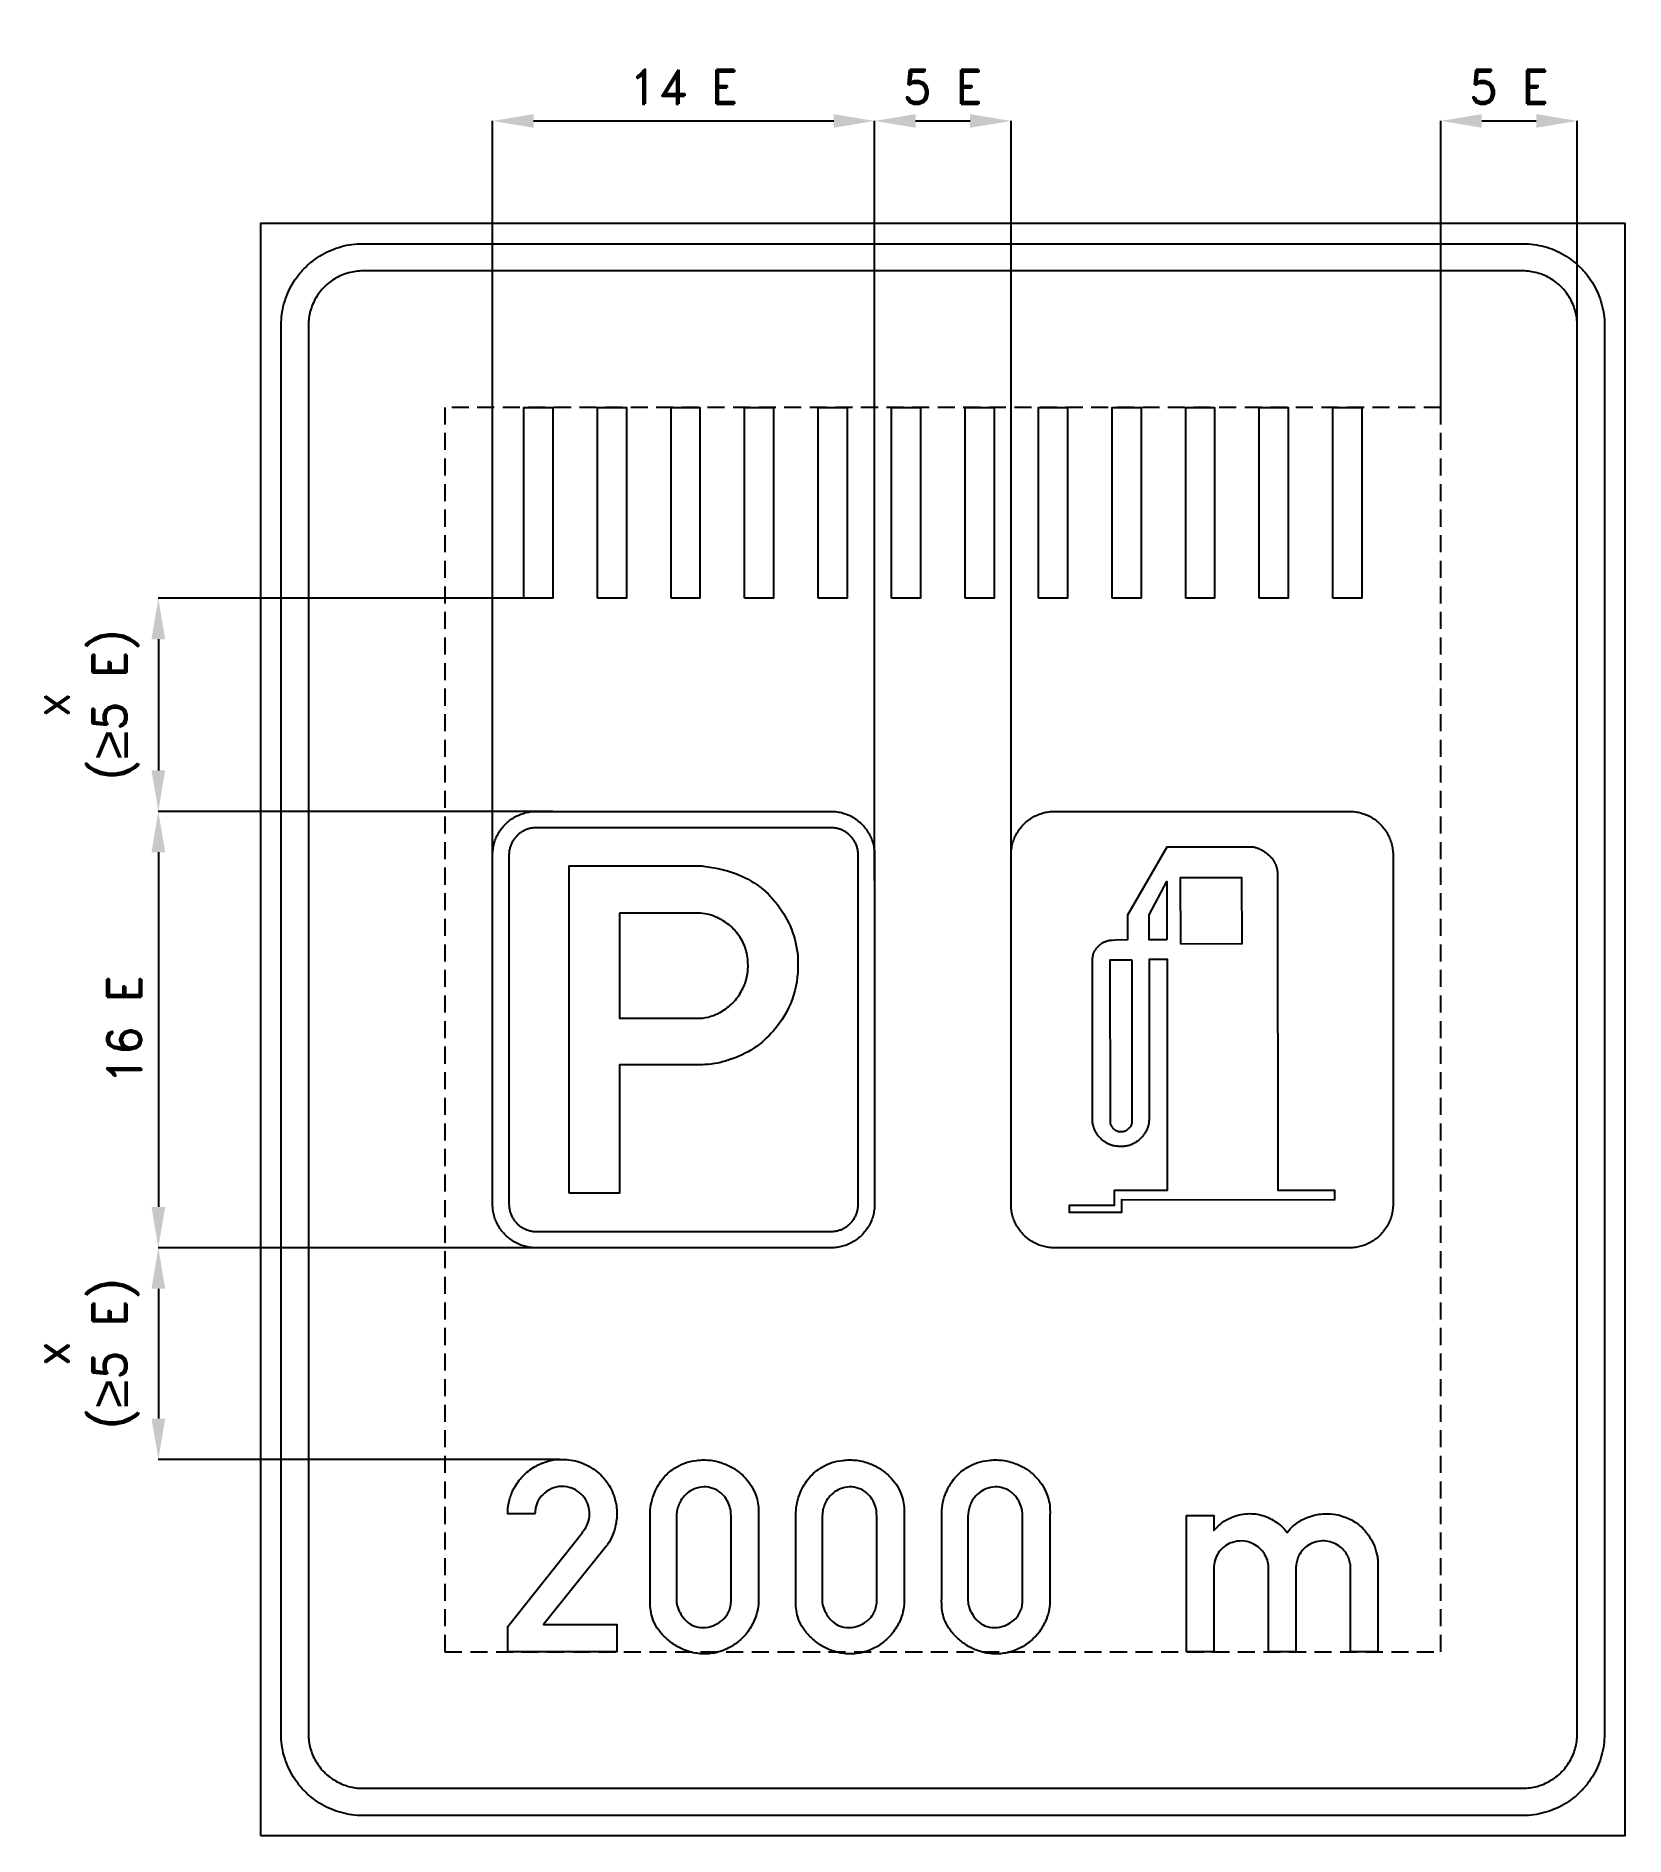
# Model space of a CAD drawing. Header units: millimetres. Extents: x 340 to 2670, y 1107 to 3747.
import ezdxf

# ---------------------------------------------------------------- set-up
doc = ezdxf.new("R2010")
doc.units = ezdxf.units.MM
doc.header["$LTSCALE"] = 5
doc.linetypes.add('ČÁRKOVANÁX2', pattern=[1.5, 1, -0.5])
doc.layers.add('Kóty', color=2, linetype='Continuous')
doc.layers.add('Značka', color=7, linetype='Continuous')
doc.styles.get("Standard").update_dxf_attribs({"font": 'romand.shx', "height": 50})
doc.dimstyles.get("Standard").update_dxf_attribs({"dimtxt": 50, "dimasz": 60, "dimexe": 0.18, "dimexo": 0.0625, "dimgap": 25, "dimtad": 1, "dimdec": 0, "dimzin": 0, "dimdsep": 46, "dimtxsty": 'Standard', "dimcen": 0.09, "dimadec": 0, "dimazin": 0, "dimtfac": 1, "dimtdec": 0, "dimtofl": 0, "dimtmove": 0, "dimatfit": 3, "dimfxl": 1, "dimtolj": 1, "dimtzin": 0, "dimarcsym": 0})

msp = doc.modelspace()

# ---------------------------------------------------------------- blocks, each defined once
blk = doc.blocks.new('*D0')
at = {"layer": 'Defpoints', "color": 0, "transparency": 16777216}
for p in [(2599.7, 3622.2), (2599.7, 3238), (2399.7, 3202.2)]:
    blk.add_point(p, dxfattribs=at)
at = {"layer": 'Kóty', "color": 0, "lineweight": -2, "transparency": 16777216}
for p, q in [((2399.7, 3202.3), (2399.7, 3622.4)), ((2459.7, 3622.2), (2539.7, 3622.2)), ((2599.7, 3238), (2599.7, 3622.4))]:
    blk.add_line(p, q, dxfattribs=at)
at = {"layer": 'Kóty', "color": 0, "transparency": 16777216}
for points in [[(2459.7, 3632.2), (2459.7, 3612.2), (2399.7, 3622.2)], [(2539.7, 3632.2), (2539.7, 3612.2), (2599.7, 3622.2)]]:
    blk.add_solid(points, dxfattribs=at)
at = {"layer": 'Kóty', "color": 0, "transparency": 16777216, "insert": (2499.7, 3672.2), "char_height": 50, "attachment_point": 5}
blk.add_mtext('\\A1;5 E', dxfattribs=at)
blk = doc.blocks.new('*D1')
at = {"layer": 'Defpoints', "color": 0, "transparency": 16777216}
for p in [(1055.7, 2922.2), (519.7, 2609.7), (1098.2, 2609.7)]:
    blk.add_point(p, dxfattribs=at)
at = {"layer": 'Kóty', "color": 0, "lineweight": -2, "transparency": 16777216}
for p, q in [((1055.7, 2922.2), (519.5, 2922.2)), ((519.7, 2862.2), (519.7, 2669.7)), ((1098.1, 2609.7), (519.5, 2609.7))]:
    blk.add_line(p, q, dxfattribs=at)
at = {"layer": 'Kóty', "color": 0, "transparency": 16777216}
for points in [[(509.7, 2862.2), (529.7, 2862.2), (519.7, 2922.2)], [(509.7, 2669.7), (529.7, 2669.7), (519.7, 2609.7)]]:
    blk.add_solid(points, dxfattribs=at)
at = {"layer": 'Kóty', "color": 0, "transparency": 16777216, "insert": (414.9, 2766), "char_height": 50, "width": 508.342, "attachment_point": 5, "rotation": 90}
blk.add_mtext('\\A1;x\\P({\\fArial|b0|i0|c238|p34;\\H1.08333x;≥\\Fromand|c238;\\H0.92308x;5 E)}', dxfattribs=at)
blk = doc.blocks.new('*D2')
at = {"layer": 'Defpoints', "color": 0, "transparency": 16777216}
for p in [(1098.1, 2609.7), (519.7, 1969.7), (1098.1, 1969.7)]:
    blk.add_point(p, dxfattribs=at)
at = {"layer": 'Kóty', "color": 0, "lineweight": -2, "transparency": 16777216}
for p, q in [((1098, 2609.7), (519.5, 2609.7)), ((519.7, 2549.7), (519.7, 2029.7)), ((1098, 1969.7), (519.5, 1969.7))]:
    blk.add_line(p, q, dxfattribs=at)
at = {"layer": 'Kóty', "color": 0, "transparency": 16777216}
for points in [[(509.7, 2549.7), (529.7, 2549.7), (519.7, 2609.7)], [(509.7, 2029.7), (529.7, 2029.7), (519.7, 1969.7)]]:
    blk.add_solid(points, dxfattribs=at)
at = {"layer": 'Kóty', "color": 0, "transparency": 16777216, "insert": (469.7, 2289.7), "char_height": 50, "attachment_point": 5, "rotation": 90}
blk.add_mtext('\\A1;16 E', dxfattribs=at)
blk = doc.blocks.new('*D3')
at = {"layer": 'Defpoints', "color": 0, "transparency": 16777216}
for p in [(1098, 1969.7), (519.7, 1659.3), (1108.2, 1659.3)]:
    blk.add_point(p, dxfattribs=at)
at = {"layer": 'Kóty', "color": 0, "lineweight": -2, "transparency": 16777216}
for p, q in [((1098, 1969.7), (519.5, 1969.7)), ((519.7, 1909.7), (519.7, 1719.3)), ((1108.2, 1659.3), (519.5, 1659.3))]:
    blk.add_line(p, q, dxfattribs=at)
at = {"layer": 'Kóty', "color": 0, "transparency": 16777216}
for points in [[(509.7, 1909.7), (529.7, 1909.7), (519.7, 1969.7)], [(509.7, 1719.3), (529.7, 1719.3), (519.7, 1659.3)]]:
    blk.add_solid(points, dxfattribs=at)
at = {"layer": 'Kóty', "color": 0, "transparency": 16777216, "insert": (414.9, 1814.5), "char_height": 50, "width": 336.117, "attachment_point": 5, "rotation": 90}
blk.add_mtext('\\A1;x\\P({\\fArial|b0|i0|c238|p34;\\H1.08333x;≥}5 E)', dxfattribs=at)
blk = doc.blocks.new('*D4')
at = {"layer": 'Defpoints', "color": 0, "transparency": 16777216}
for p in [(1569.7, 3622.2), (1009.7, 2508.2), (1569.7, 2508.2)]:
    blk.add_point(p, dxfattribs=at)
at = {"layer": 'Kóty', "color": 0, "lineweight": -2, "transparency": 16777216}
for p, q in [((1009.7, 2508.2), (1009.7, 3622.4)), ((1069.7, 3622.2), (1509.7, 3622.2)), ((1569.7, 2508.2), (1569.7, 3622.4))]:
    blk.add_line(p, q, dxfattribs=at)
at = {"layer": 'Kóty', "color": 0, "transparency": 16777216}
for points in [[(1069.7, 3632.2), (1069.7, 3612.2), (1009.7, 3622.2)], [(1509.7, 3632.2), (1509.7, 3612.2), (1569.7, 3622.2)]]:
    blk.add_solid(points, dxfattribs=at)
at = {"layer": 'Kóty', "color": 0, "transparency": 16777216, "insert": (1289.7, 3672.2), "char_height": 50, "attachment_point": 5}
blk.add_mtext('\\A1;14 E', dxfattribs=at)
blk = doc.blocks.new('*D5')
at = {"layer": 'Defpoints', "color": 0, "transparency": 16777216}
for p in [(1769.7, 3622.2), (1569.7, 2508.2), (1769.7, 2508.2)]:
    blk.add_point(p, dxfattribs=at)
at = {"layer": 'Kóty', "color": 0, "lineweight": -2, "transparency": 16777216}
for p, q in [((1569.7, 2508.3), (1569.7, 3622.4)), ((1629.7, 3622.2), (1709.7, 3622.2)), ((1769.7, 2508.3), (1769.7, 3622.4))]:
    blk.add_line(p, q, dxfattribs=at)
at = {"layer": 'Kóty', "color": 0, "transparency": 16777216}
for points in [[(1629.7, 3632.2), (1629.7, 3612.2), (1569.7, 3622.2)], [(1709.7, 3632.2), (1709.7, 3612.2), (1769.7, 3622.2)]]:
    blk.add_solid(points, dxfattribs=at)
at = {"layer": 'Kóty', "color": 0, "transparency": 16777216, "insert": (1669.7, 3672.2), "char_height": 50, "attachment_point": 5}
blk.add_mtext('\\A1;5 E', dxfattribs=at)

# ---------------------------------------------------------------- dimensions: what is measured, and where the dimension line sits
at = {"layer": 'Kóty'}
for base, p1, p2, text, picture, middle in [((1569.7, 3622.2), (1009.7, 2508.2), (1569.7, 2508.2), '14 E', '*D4', (1289.7, 3672.2)), ((1769.7, 3622.2), (1569.7, 2508.2), (1769.7, 2508.2), '5 E', '*D5', (1669.7, 3672.2)), ((2599.7, 3622.2), (2399.7, 3202.2), (2599.7, 3238), '5 E', '*D0', (2499.7, 3672.2))]:
    dim = msp.add_linear_dim(base=base, p1=p1, p2=p2, text=text, dimstyle='Standard', dxfattribs=at)
    dim.commit()
    dim.dimension.update_dxf_attribs({"geometry": picture, "text_midpoint": middle})
for base, p1, p2, text, picture, middle in [((519.7, 2609.7), (1055.7, 2922.2), (1098.2, 2609.7), 'x\\P({\\fArial|b0|i0|c238|p34;\\H1.08333x;≥\\Fromand|c238;\\H0.92308x;5 E)}', '*D1', (414.9, 2766)), ((519.7, 1969.7), (1098.1, 2609.7), (1098.1, 1969.7), '16 E', '*D2', (469.7, 2289.7)), ((519.7, 1659.3), (1098, 1969.7), (1108.2, 1659.3), 'x\\P({\\fArial|b0|i0|c238|p34;\\H1.08333x;≥}5 E)', '*D3', (414.9, 1814.5))]:
    dim = msp.add_linear_dim(base=base, p1=p1, p2=p2, angle=90, text=text, dimstyle='Standard', dxfattribs=at)
    dim.commit()
    dim.dimension.update_dxf_attribs({"geometry": picture, "text_midpoint": middle})

# ---------------------------------------------------------------- linework, layer by layer
at = {"layer": 'Značka', "color": 5}
for points in [[(669.7, 1107.2), (669.7, 3472.2), (2669.7, 3472.2), (2669.7, 1107.2), (669.7, 1107.2)], [(1055.7, 2922.2), (1055.7, 3202.2), (1098.2, 3202.2), (1098.2, 2922.2), (1055.7, 2922.2)], [(1163.5, 2922.2), (1163.5, 3202.2), (1205.9, 3202.2), (1205.9, 2922.2), (1163.5, 2922.2)], [(1271.3, 2922.2), (1271.3, 3202.2), (1313.7, 3202.2), (1313.7, 2922.2), (1271.3, 2922.2)], [(1379, 2922.2), (1379, 3202.2), (1421.5, 3202.2), (1421.5, 2922.2), (1379, 2922.2)], [(1486.8, 2922.2), (1486.8, 3202.2), (1529.3, 3202.2), (1529.3, 2922.2), (1486.8, 2922.2)], [(1594.6, 2922.2), (1594.6, 3202.2), (1637, 3202.2), (1637, 2922.2), (1594.6, 2922.2)], [(1702.4, 2922.2), (1702.4, 3202.2), (1744.8, 3202.2), (1744.8, 2922.2), (1702.4, 2922.2)], [(1810.1, 2922.2), (1810.1, 3202.2), (1852.6, 3202.2), (1852.6, 2922.2), (1810.1, 2922.2)], [(1917.9, 2922.2), (1917.9, 3202.2), (1960.3, 3202.2), (1960.3, 2922.2), (1917.9, 2922.2)], [(2025.7, 2922.2), (2025.7, 3202.2), (2068.1, 3202.2), (2068.1, 2922.2), (2025.7, 2922.2)], [(2133.4, 2922.2), (2133.4, 3202.2), (2175.9, 3202.2), (2175.9, 2922.2), (2133.4, 2922.2)], [(2241.2, 2922.2), (2241.2, 3202.2), (2283.7, 3202.2), (2283.7, 2922.2), (2241.2, 2922.2)]]:
    msp.add_lwpolyline(points, dxfattribs=at)
for points in [[(819.7, 1137.2), (819.2, 1137.2), (818.7, 1137.2, -0.03218), (803.3, 1138.3, -0.035443), (788, 1141.5, -0.036267), (773.3, 1146.4, -0.03442), (759.4, 1153.4, -0.033721), (746.5, 1162.1, -0.034085), (734.8, 1172.3, -0.034209), (724.5, 1184, -0.034229), (715.9, 1196.9, -0.034044), (709, 1210.8, -0.033412), (703.9, 1225.5, -0.034127), (700.7, 1240.8, -0.036745), (699.7, 1256.3), (699.7, 1256.7), (699.7, 1257.2), (699.7, 3322.2), (699.7, 3322.7), (699.7, 3323.1, -0.032181), (700.8, 3338.6, -0.035446), (703.9, 3353.9, -0.036271), (708.9, 3368.6, -0.034414), (715.9, 3382.5, -0.033711), (724.5, 3395.4, -0.034082), (734.8, 3407, -0.03421), (746.5, 3417.3, -0.034229), (759.4, 3426, -0.034026), (773.3, 3432.9, -0.033416), (788, 3437.9, -0.034113), (803.3, 3441.2, -0.036749), (818.7, 3442.2), (819.2, 3442.2), (819.7, 3442.2), (2519.7, 3442.2), (2520.2, 3442.2), (2520.6, 3442.2, -0.032179), (2536.1, 3441.1, -0.035456), (2551.4, 3437.9, -0.036267), (2566.1, 3433, -0.034428), (2580, 3426, -0.033733), (2592.9, 3417.3, -0.034076), (2604.5, 3407, -0.034198), (2614.8, 3395.4, -0.034208), (2623.5, 3382.5, -0.034041), (2630.4, 3368.6, -0.033415), (2635.4, 3353.9, -0.034126), (2638.7, 3338.6, -0.03674), (2639.7, 3323.1), (2639.7, 3322.7), (2639.7, 3322.2), (2639.7, 1257.2), (2639.7, 1256.7), (2639.7, 1256.3, -0.032179), (2638.6, 1240.8, -0.03545), (2635.4, 1225.5, -0.036267), (2630.5, 1210.8, -0.034417), (2623.5, 1196.9, -0.033724), (2614.8, 1184, -0.034085), (2604.5, 1172.3, -0.034208), (2592.9, 1162, -0.034232), (2580, 1153.4, -0.034045), (2566.1, 1146.5, -0.033413), (2551.4, 1141.5, -0.034125), (2536.1, 1138.2, -0.036745), (2520.6, 1137.2), (2520.2, 1137.2), (2519.7, 1137.2), (819.7, 1137.2)], [(819.7, 1177.2), (2519.7, 1177.2), (2520, 1177.2), (2520.3, 1177.2, 0.03218), (2530.7, 1177.9, 0.035444), (2540.8, 1180, 0.036267), (2550.6, 1183.4, 0.034416), (2559.9, 1188, 0.033719), (2568.5, 1193.8, 0.034078), (2576.3, 1200.6, 0.034214), (2583.1, 1208.4, 0.034222), (2588.9, 1217, 0.034048), (2593.5, 1226.3, 0.033405), (2596.9, 1236.1, 0.034129), (2599, 1246.2, 0.036741), (2599.7, 1256.6), (2599.7, 1256.9), (2599.7, 1257.2), (2599.7, 3322.2), (2599.7, 3322.5), (2599.7, 3322.8, 0.032177), (2599, 3333.2, 0.035443), (2596.9, 3343.3, 0.036259), (2593.5, 3353.1, 0.034414), (2588.9, 3362.4, 0.033731), (2583.1, 3371, 0.034066), (2576.3, 3378.8, 0.034205), (2568.5, 3385.6, 0.034226), (2559.9, 3391.4, 0.03405), (2550.6, 3396, 0.033418), (2540.8, 3399.4, 0.034151), (2530.6, 3401.5, 0.036741), (2520.3, 3402.2), (2520, 3402.2), (2519.7, 3402.2), (819.7, 3402.2), (819.4, 3402.2), (819.1, 3402.2, 0.032179), (808.7, 3401.5, 0.035442), (798.6, 3399.4, 0.03626), (788.8, 3396, 0.034424), (779.5, 3391.4, 0.033731), (770.9, 3385.6, 0.034079), (763.1, 3378.8, 0.034187), (756.3, 3371, 0.034232), (750.5, 3362.4, 0.034052), (745.9, 3353.1, 0.03342), (742.5, 3343.3, 0.034126), (740.4, 3333.1, 0.036746), (739.7, 3322.8), (739.7, 3322.5), (739.7, 3322.2), (739.7, 1257.2), (739.7, 1256.9), (739.7, 1256.6, 0.03218), (740.4, 1246.2, 0.035443), (742.5, 1236.1, 0.036267), (745.8, 1226.3, 0.03442), (750.5, 1217, 0.033721), (756.3, 1208.4, 0.034085), (763.1, 1200.6, 0.03421), (770.9, 1193.8, 0.034229), (779.5, 1188, 0.034044), (788.8, 1183.4, 0.033411), (798.6, 1180, 0.034128), (808.7, 1177.9, 0.036745), (819.1, 1177.2), (819.4, 1177.2), (819.7, 1177.2)], [(1073.7, 1969.7), (1073.4, 1969.7), (1073.2, 1969.7, -0.032173), (1064.9, 1970.3, -0.035436), (1056.8, 1972, -0.036265), (1048.9, 1974.6, -0.034421), (1041.5, 1978.4, -0.033717), (1034.6, 1983, -0.034083), (1028.4, 1988.4, -0.034207), (1022.9, 1994.7, -0.034226), (1018.3, 2001.6, -0.034045), (1014.6, 2009, -0.033412), (1012, 2016.8, -0.034127), (1010.2, 2024.9, -0.036742), (1009.7, 2033.2), (1009.7, 2033.4), (1009.7, 2033.7), (1009.7, 2545.7), (1009.7, 2545.9), (1009.7, 2546.2, -0.03218), (1010.3, 2554.5, -0.035438), (1012, 2562.6, -0.03627), (1014.6, 2570.4, -0.034419), (1018.3, 2577.8, -0.033722), (1022.9, 2584.7, -0.034081), (1028.4, 2590.9, -0.034201), (1034.6, 2596.4, -0.034241), (1041.5, 2601, -0.034037), (1049, 2604.7, -0.033426), (1056.8, 2607.4, -0.034126), (1064.9, 2609.1, -0.036738), (1073.2, 2609.7), (1073.4, 2609.7), (1073.7, 2609.7), (1505.7, 2609.7), (1505.9, 2609.7), (1506.2, 2609.7, -0.032174), (1514.5, 2609.1, -0.035437), (1522.6, 2607.4, -0.036274), (1530.4, 2604.8, -0.034413), (1537.8, 2601, -0.033732), (1544.7, 2596.4, -0.034081), (1550.9, 2590.9, -0.03422), (1556.4, 2584.7, -0.034229), (1561, 2577.8, -0.034029), (1564.7, 2570.4, -0.033407), (1567.4, 2562.6, -0.03412), (1569.1, 2554.5, -0.036746), (1569.7, 2546.2), (1569.7, 2545.9), (1569.7, 2545.7), (1569.7, 2033.7), (1569.7, 2033.4), (1569.7, 2033.2, -0.032174), (1569.1, 2024.9, -0.035437), (1567.4, 2016.8, -0.036268), (1564.8, 2009, -0.034419), (1561, 2001.6, -0.033713), (1556.4, 1994.7, -0.03408), (1550.9, 1988.4, -0.034215), (1544.7, 1982.9, -0.034229), (1537.8, 1978.4, -0.034039), (1530.4, 1974.6, -0.033412), (1522.6, 1972, -0.03412), (1514.5, 1970.3, -0.036745), (1506.2, 1969.7), (1505.9, 1969.7), (1505.7, 1969.7), (1073.7, 1969.7)], [(1073.7, 1993.7), (1505.7, 1993.7), (1505.8, 1993.7), (1506, 1993.7, 0.032179), (1511.2, 1994.1, 0.035443), (1516.2, 1995.1, 0.036259), (1521.2, 1996.8, 0.034409), (1525.8, 1999.1, 0.033719), (1530.1, 2002, 0.034073), (1534, 2005.4, 0.034214), (1537.4, 2009.3, 0.034226), (1540.3, 2013.6, 0.03405), (1542.6, 2018.2, 0.033407), (1544.3, 2023.1, 0.034128), (1545.3, 2028.2, 0.036741), (1545.7, 2033.4), (1545.7, 2033.5), (1545.7, 2033.7), (1545.7, 2545.7), (1545.7, 2545.9), (1545.7, 2546, 0.032177), (1545.3, 2551.2, 0.035443), (1544.3, 2556.2, 0.036259), (1542.6, 2561.2, 0.034414), (1540.3, 2565.8, 0.033731), (1537.4, 2570.1, 0.034066), (1534, 2574, 0.034205), (1530.1, 2577.4, 0.034226), (1525.8, 2580.3, 0.03405), (1521.2, 2582.6, 0.033418), (1516.2, 2584.3, 0.034151), (1511.2, 2585.3, 0.036741), (1506, 2585.7), (1505.8, 2585.7), (1505.7, 2585.7), (1073.7, 2585.7), (1073.5, 2585.7), (1073.4, 2585.7, 0.032179), (1068.2, 2585.3, 0.035441), (1063.1, 2584.3, 0.036259), (1058.2, 2582.6, 0.034427), (1053.6, 2580.3, 0.033732), (1049.3, 2577.4, 0.034077), (1045.4, 2574, 0.034187), (1042, 2570.1, 0.03423), (1039.1, 2565.8, 0.03405), (1036.8, 2561.2, 0.03342), (1035.1, 2556.2, 0.034122), (1034, 2551.2, 0.036743), (1033.7, 2546), (1033.7, 2545.9), (1033.7, 2545.7), (1033.7, 2033.7), (1033.7, 2033.5), (1033.7, 2033.4, 0.032174), (1034.1, 2028.2, 0.035443), (1035.1, 2023.1, 0.036265), (1036.8, 2018.2, 0.034414), (1039.1, 2013.6, 0.033719), (1042, 2009.3, 0.034082), (1045.4, 2005.4, 0.034215), (1049.3, 2002, 0.034226), (1053.6, 1999.1, 0.03405), (1058.2, 1996.8, 0.033405), (1063.1, 1995.1, 0.034129), (1068.2, 1994, 0.036741), (1073.4, 1993.7), (1073.5, 1993.7), (1073.7, 1993.7)], [(1122.1, 2049.7), (1122.1, 2529.7), (1316.2, 2529.7), (1319.1, 2529.3), (1322, 2528.9, -0.025343), (1346.6, 2524.5, -0.042924), (1370.3, 2516.7, -0.079586), (1405.7, 2495.6, -0.076489), (1433.1, 2464.4, -0.07689), (1451.1, 2427.4, -0.075743), (1457.3, 2386.6, -0.09403), (1448.7, 2333.9, -0.098354), (1421.4, 2288.1, -0.07329), (1392.5, 2262.4, -0.067694), (1357.6, 2245.7, -0.034201), (1339.5, 2240.7, -0.037879), (1321, 2238.4), (1317.9, 2238.2), (1314.8, 2238.1), (1195.6, 2238.1), (1195.6, 2049.7), (1122.1, 2049.7)], [(1195.6, 2460.7), (1195.6, 2306.3), (1309.3, 2306.3), (1311.5, 2306.3), (1313.8, 2306.4, 0.06713), (1329.7, 2309.2, 0.057721), (1344.7, 2316, 0.07173), (1361.9, 2329.1, 0.074487), (1374.6, 2346.4, 0.068276), (1381.9, 2364.6, 0.065315), (1384.1, 2384.1, 0.077199), (1380.7, 2407.4, 0.083743), (1370.2, 2428.3, 0.073401), (1356.3, 2443.3, 0.066084), (1338.8, 2453.9, 0.042666), (1326.9, 2458.3, 0.049241), (1314.6, 2460.5), (1312.7, 2460.6), (1310.8, 2460.7), (1195.6, 2460.7)], [(1031.8, 1377.2), (1031.8, 1414.6), (1141.4, 1552.5, 0.00408), (1143, 1554.5, 0.012134), (1144.5, 1556.6, 0.082988), (1150.4, 1569, 0.09441), (1151.7, 1582.8, 0.092135), (1148.9, 1595.2, 0.08404), (1141.8, 1606, 0.098138), (1129.4, 1615.6, 0.106048), (1114.4, 1619.7, 0.106164), (1099, 1617.7, 0.099954), (1085.6, 1609.8, 0.083723), (1077.2, 1600.1, 0.091646), (1072.7, 1588.4, 0.026142), (1072.1, 1584.1, 0.008674), (1071.7, 1579.7), (1031.8, 1579.7, -0.003382), (1031.9, 1583.5, -0.010138), (1032.1, 1587.3, -0.059422), (1035.5, 1604.1, -0.058232), (1042.6, 1619.8, -0.072153), (1056, 1637, -0.072222), (1073.6, 1649.7, -0.061477), (1090.5, 1656.7, -0.05994), (1108.6, 1659.4, -0.083065), (1134.4, 1656.3, -0.087046), (1157.9, 1644.9, -0.087767), (1176.8, 1626.8, -0.087798), (1188.2, 1603.5, -0.068484), (1191.8, 1583.6, -0.062419), (1190.1, 1563.3, -0.050692), (1185.7, 1548.3, -0.061839), (1178.2, 1534.8, -0.00835), (1176.7, 1532.7, -0.002793), (1175.1, 1530.7), (1084.2, 1417.2), (1191.7, 1417.2), (1191.7, 1377.2), (1031.8, 1377.2)], [(1240.7, 1576.1), (1240.7, 1578.6, -0.005938), (1240.7, 1581.1, -0.04902), (1242.5, 1596.4, -0.049993), (1247.4, 1611.2, -0.079538), (1260.2, 1632.4, -0.089087), (1279.1, 1648, -0.059793), (1293.6, 1654.7, -0.05202), (1309.2, 1658, -0.06202), (1329.6, 1658.1, -0.064497), (1349.3, 1653, -0.055441), (1364.6, 1645.4, -0.055483), (1377.8, 1634.6, -0.05111), (1387.5, 1623, -0.054897), (1394.5, 1609.6, -0.045236), (1398.1, 1598.1, -0.045982), (1399.5, 1586.1, -0.012285), (1399.6, 1582), (1399.5, 1577.8), (1399.5, 1455.8), (1399.5, 1453.3), (1399.5, 1450.8, -0.05178), (1397.6, 1436.2, -0.049694), (1392.8, 1422.3, -0.066793), (1382.4, 1404.8, -0.065908), (1367.7, 1390.6, -0.061103), (1351.9, 1381, -0.064144), (1334.3, 1375.5, -0.069661), (1314, 1374.5, -0.067451), (1294.2, 1378.9, -0.056808), (1278.2, 1386.4, -0.04959), (1264.1, 1397.3, -0.048055), (1253.4, 1408.8, -0.065879), (1245.7, 1422.3, -0.054764), (1242, 1434.6, -0.042358), (1240.7, 1447.4, -0.009232), (1240.6, 1451.6), (1240.7, 1455.8), (1240.7, 1576.1)], [(1454.3, 1576.1), (1454.3, 1578.6), (1454.3, 1581.1, -0.049024), (1456.2, 1596.4, -0.049993), (1461, 1611.2, -0.079534), (1473.9, 1632.4, -0.089085), (1492.8, 1648, -0.059796), (1507.2, 1654.7, -0.052021), (1522.9, 1658, -0.06202), (1543.3, 1658.1, -0.064499), (1563, 1653, -0.055441), (1578.2, 1645.4, -0.055488), (1591.4, 1634.6, -0.051116), (1601.1, 1623, -0.054897), (1608.1, 1609.6, -0.045236), (1611.7, 1598.1, -0.045977), (1613.1, 1586.1, -0.0123), (1613.2, 1582), (1613.1, 1577.8), (1613.1, 1455.8), (1613.2, 1453.3), (1613.1, 1450.8, -0.051772), (1611.3, 1436.2, -0.04969), (1606.5, 1422.3, -0.066796), (1596, 1404.8, -0.065904), (1581.4, 1390.6, -0.0611), (1565.6, 1381, -0.064142), (1547.9, 1375.5, -0.06966), (1527.6, 1374.5, -0.06745), (1507.8, 1378.9, -0.05681), (1491.8, 1386.4, -0.04959), (1477.7, 1397.3, -0.048061), (1467.1, 1408.8, -0.065886), (1459.3, 1422.3, -0.054773), (1455.6, 1434.6, -0.042367), (1454.3, 1447.4), (1454.3, 1451.6), (1454.3, 1455.8), (1454.3, 1576.1)], [(1668, 1576.1), (1668, 1578.6), (1668, 1581.1, -0.049016), (1669.8, 1596.4, -0.049993), (1674.7, 1611.2, -0.079536), (1687.5, 1632.4, -0.08909), (1706.4, 1648, -0.059795), (1720.9, 1654.7, -0.05202), (1736.5, 1658, -0.06202), (1756.9, 1658.1, -0.064497), (1776.6, 1653, -0.055442), (1791.9, 1645.4, -0.055485), (1805.1, 1634.6, -0.051113), (1814.7, 1623, -0.054897), (1821.8, 1609.6, -0.045241), (1825.3, 1598.1, -0.045982), (1826.8, 1586.1), (1826.9, 1582), (1826.8, 1577.8), (1826.8, 1455.8), (1826.8, 1453.3), (1826.8, 1450.8, -0.05178), (1824.9, 1436.2, -0.049698), (1820.1, 1422.3, -0.066801), (1809.7, 1404.8, -0.065902), (1795, 1390.6, -0.061101), (1779.2, 1381, -0.064142), (1761.6, 1375.5, -0.069661), (1741.3, 1374.5, -0.067451), (1721.5, 1378.9, -0.056811), (1705.5, 1386.4, -0.04959), (1691.4, 1397.3, -0.048055), (1680.7, 1408.8, -0.065879), (1673, 1422.3, -0.054764), (1669.3, 1434.6, -0.042367), (1668, 1447.4), (1667.9, 1451.6), (1668, 1455.8), (1668, 1576.1)], [(1279.1, 1576.1), (1279.1, 1455.8), (1279.1, 1454.1), (1279.1, 1452.4, 0.073868), (1281.1, 1442.1, 0.059517), (1285.8, 1432.4, 0.070724), (1293.7, 1422.4, 0.094579), (1304.2, 1415.6, 0.108403), (1318.2, 1412.9, 0.087554), (1332.6, 1415.6, 0.078162), (1344, 1421.6, 0.08817), (1352.7, 1430.7, 0.061773), (1356.8, 1438.3, 0.061184), (1358.9, 1446.7, 0.025184), (1359.3, 1451.2, 0.008387), (1359.4, 1455.8), (1359.4, 1576.1), (1359.1, 1580.1, 0.016504), (1358.7, 1584, 0.058309), (1356, 1593.9, 0.064727), (1351, 1602.9, 0.088089), (1341.5, 1612.4, 0.097891), (1329.3, 1617.9, 0.099846), (1315.7, 1618.8, 0.088272), (1302.5, 1614.6, 0.074157), (1292.9, 1608, 0.075674), (1285.7, 1599, 0.052604), (1282, 1591.4, 0.046063), (1280, 1583.3, 0.014307), (1279.5, 1579.7, 0.004781), (1279.1, 1576.1)], [(1492.8, 1576.1), (1492.8, 1455.8), (1492.7, 1454.1), (1492.8, 1452.4, 0.073874), (1494.7, 1442.1, 0.059517), (1499.4, 1432.4, 0.070728), (1507.4, 1422.4, 0.094582), (1517.8, 1415.6, 0.108402), (1531.9, 1412.9, 0.087555), (1546.3, 1415.6, 0.078162), (1557.6, 1421.6, 0.088166), (1566.3, 1430.7, 0.061767), (1570.4, 1438.3, 0.061184), (1572.5, 1446.7, 0.025184), (1572.9, 1451.2), (1573, 1455.8), (1573, 1576.1), (1572.7, 1580.1, 0.016504), (1572.3, 1584, 0.058321), (1569.7, 1593.9, 0.064727), (1564.7, 1602.9, 0.088089), (1555.2, 1612.4, 0.097895), (1542.9, 1617.9, 0.099846), (1529.3, 1618.8, 0.088274), (1516.2, 1614.6, 0.074159), (1506.5, 1608, 0.075674), (1499.3, 1599, 0.052598), (1495.7, 1591.4, 0.046077), (1493.6, 1583.3, 0.014324), (1493.1, 1579.7), (1492.8, 1576.1)], [(1706.4, 1576.1), (1706.4, 1455.8), (1706.4, 1454.1), (1706.4, 1452.4, 0.073874), (1708.4, 1442.1, 0.059522), (1713.1, 1432.4, 0.070724), (1721, 1422.4, 0.094584), (1731.5, 1415.6, 0.108403), (1745.5, 1412.9, 0.087554), (1759.9, 1415.6, 0.078161), (1771.3, 1421.6, 0.088166), (1780, 1430.7, 0.06176), (1784.1, 1438.3, 0.061184), (1786.2, 1446.7, 0.025184), (1786.6, 1451.2), (1786.7, 1455.8), (1786.7, 1576.1), (1786.4, 1580.1), (1786, 1584, 0.058333), (1783.3, 1593.9, 0.064723), (1778.3, 1602.9, 0.088092), (1768.8, 1612.4, 0.097895), (1756.6, 1617.9, 0.099846), (1743, 1618.8, 0.088275), (1729.8, 1614.6, 0.074165), (1720.2, 1608, 0.075678), (1712.9, 1599, 0.052591), (1709.3, 1591.4, 0.04607), (1707.3, 1583.3), (1706.8, 1579.7), (1706.4, 1576.1)], [(2026.8, 1377.2), (2026.8, 1577.3), (2067, 1577.3), (2067, 1555), (2069.2, 1557.5), (2071.4, 1559.8, -0.053798), (2082.3, 1568.8, -0.054634), (2095, 1575.2, -0.049771), (2107, 1578.7, -0.049908), (2119.6, 1579.9, -0.044598), (2130.7, 1579, -0.045346), (2141.5, 1576.1, -0.04153), (2151.4, 1571.7, -0.034772), (2160.6, 1565.9, -0.023434), (2165.6, 1561.9, -0.033516), (2170.1, 1557.4), (2172.3, 1554.9), (2174.3, 1552.3), (2176.7, 1555.1), (2179.1, 1557.8, -0.072055), (2194.1, 1569.5, -0.066456), (2211.8, 1576.8, -0.035525), (2221.6, 1579, -0.035839), (2231.5, 1579.8, -0.050518), (2245.8, 1578.7, -0.049652), (2259.7, 1574.7, -0.068288), (2277.2, 1565.3, -0.073301), (2291.3, 1551.4, -0.056858), (2299.7, 1538.2, -0.048836), (2305.1, 1523.6), (2306.4, 1518.2, -0.025007), (2307.2, 1512.8), (2307.4, 1510.3), (2307.5, 1507.9), (2307.5, 1377.2), (2267.4, 1377.2), (2267.4, 1499.8), (2267.3, 1501.3), (2267.3, 1502.8, 0.050217), (2266, 1510.3, 0.05091), (2263.3, 1517.4, 0.067722), (2257.7, 1525.9, 0.066943), (2250.1, 1532.7, 0.073523), (2240.1, 1537.8, 0.074319), (2229, 1539.8, 0.080743), (2216.8, 1538.6, 0.080673), (2205.6, 1533.6, 0.070501), (2197.5, 1527, 0.075395), (2191.7, 1518.4, 0.050766), (2189, 1511.2, 0.032979), (2187.5, 1503.5), (2187.4, 1502.5), (2187.2, 1501.4), (2187.2, 1377.2), (2147.1, 1377.2), (2147.1, 1500.6), (2147.1, 1502.3), (2147, 1503.9, 0.07376), (2144.6, 1513.9, 0.069013), (2139.6, 1523, 0.074723), (2131.8, 1531.1, 0.073776), (2122, 1536.7, 0.089059), (2108.2, 1539.8, 0.093655), (2094.3, 1537.8, 0.073311), (2084.8, 1533.4, 0.07113), (2076.9, 1526.5, 0.077015), (2070.5, 1516.5, 0.077988), (2067.3, 1505.1), (2067.1, 1503.6), (2067, 1502.1), (2067, 1377.2), (2026.8, 1377.2)]]:
    msp.add_lwpolyline(points, format="xyb", dxfattribs=at)
at = {"layer": 'Značka', "color": 6, "linetype": 'ČÁRKOVANÁX2', "ltscale": 5}
msp.add_lwpolyline([(2399.7, 1377.2), (2399.7, 3202.2), (939.7, 3202.2), (939.7, 1377.2), (2399.7, 1377.2)], dxfattribs=at)
at = {"layer": 'Značka', "color": 251}
for points in [[(1833.7, 1969.7), (1833.4, 1969.7), (1833.2, 1969.7, -0.032173), (1824.9, 1970.3, -0.035434), (1816.8, 1972, -0.03627), (1809, 1974.6, -0.034419), (1801.5, 1978.4, -0.033722), (1794.7, 1983, -0.034075), (1788.4, 1988.4, -0.034198), (1782.9, 1994.7, -0.034241), (1778.4, 2001.6, -0.034039), (1774.6, 2009, -0.033426), (1772, 2016.8, -0.034127), (1770.2, 2024.9, -0.036738), (1769.7, 2033.2), (1769.7, 2033.4), (1769.7, 2033.7), (1769.7, 2545.7), (1769.7, 2545.9), (1769.7, 2546.2, -0.032173), (1770.3, 2554.5, -0.035434), (1772, 2562.6, -0.036277), (1774.6, 2570.4, -0.034413), (1778.4, 2577.8, -0.03374), (1783, 2584.7, -0.034076), (1788.4, 2590.9, -0.034203), (1794.7, 2596.4, -0.034241), (1801.5, 2601, -0.034029), (1809, 2604.7, -0.033421), (1816.8, 2607.4, -0.034127), (1824.9, 2609.1, -0.036738), (1833.2, 2609.7), (1833.4, 2609.7), (1833.7, 2609.7), (2265.7, 2609.7), (2265.9, 2609.7), (2266.2, 2609.7, -0.032173), (2274.5, 2609.1, -0.035434), (2282.6, 2607.4, -0.036277), (2290.4, 2604.8, -0.034413), (2297.8, 2601, -0.03374), (2304.7, 2596.4, -0.034076), (2310.9, 2590.9, -0.034203), (2316.4, 2584.7, -0.034241), (2321, 2577.8, -0.034029), (2324.7, 2570.4, -0.033421), (2327.4, 2562.6, -0.034127), (2329.1, 2554.5, -0.036738), (2329.7, 2546.2), (2329.7, 2545.9), (2329.7, 2545.7), (2329.7, 2033.7), (2329.7, 2033.4), (2329.7, 2033.2, -0.032174), (2329.1, 2024.9, -0.035437), (2327.4, 2016.8, -0.036274), (2324.8, 2009, -0.034413), (2321, 2001.6, -0.033732), (2316.4, 1994.7, -0.034081), (2310.9, 1988.4, -0.03422), (2304.7, 1982.9, -0.034229), (2297.8, 1978.4, -0.034029), (2290.4, 1974.6, -0.033407), (2282.6, 1972, -0.03412), (2274.5, 1970.3, -0.036746), (2266.2, 1969.7), (2265.9, 1969.7), (2265.7, 1969.7), (1833.7, 1969.7)], [(2243.8, 2039.5), (1931.8, 2040), (1931.8, 2021.7), (1855.6, 2021.7), (1855.6, 2032.5), (1921.5, 2032.5), (1921.5, 2054.1), (1999.1, 2054.1), (1999.1, 2392.3), (1972.3, 2392.3), (1972.3, 2161.2), (1972.3, 2158.9), (1972.3, 2158.7), (1972.3, 2158.6), (1972.1, 2157.8), (1972, 2156.9), (1971.9, 2156.1), (1971.9, 2155.4), (1971.8, 2154.6), (1971.7, 2153.9), (1971.7, 2153.3), (1971.6, 2152.8), (1971.5, 2152.1), (1971.4, 2151.3), (1971.1, 2150.1), (1970.9, 2148.9), (1970.6, 2147.9), (1970.2, 2146.8), (1969.8, 2145.8), (1969.4, 2144.7), (1969.1, 2143.9), (1968.7, 2143), (1968.1, 2142), (1967.6, 2141), (1966.9, 2139.7), (1966.2, 2138.4), (1965.5, 2137.3), (1964.8, 2136.3), (1964.1, 2135.3), (1963.4, 2134.4), (1962.8, 2133.6), (1962.2, 2132.9), (1961.4, 2132), (1960.5, 2131.1), (1959.5, 2130, -0.013358), (1958.4, 2128.9, -0.014967), (1957.4, 2128), (1956.3, 2127.1), (1955.3, 2126.3), (1954.2, 2125.5), (1953.3, 2124.9), (1952.4, 2124.4), (1951.3, 2123.8), (1950.2, 2123.2), (1948.8, 2122.4, -0.01419), (1947.4, 2121.6, -0.016153), (1946.2, 2121.1, -0.011544), (1945, 2120.6, -0.009387), (1943.8, 2120.2, -0.010142), (1942.6, 2119.8, -0.009264), (1941.7, 2119.5, -0.011479), (1940.7, 2119.3, -0.010855), (1939.6, 2119.1, -0.002452), (1938.4, 2118.9, -0.001825), (1936.6, 2118.7, -0.011278), (1934.8, 2118.4, -0.012123), (1933.3, 2118.3, -0.01035), (1931.8, 2118.2, -0.009292), (1930.3, 2118.2, -0.008924), (1928.8, 2118.3, -0.008189), (1927.6, 2118.4, -0.01028), (1926.4, 2118.5, -0.009008), (1924.9, 2118.7), (1923.4, 2118.9), (1921.5, 2119.2, -0.015196), (1919.6, 2119.5, -0.018114), (1918, 2119.9, -0.013521), (1916.4, 2120.4, -0.011874), (1914.8, 2120.9, -0.012614), (1913.2, 2121.6, -0.011227), (1912, 2122.1, -0.012661), (1910.8, 2122.8, -0.014635), (1909.3, 2123.6, -0.010438), (1907.8, 2124.6, -0.009789), (1906.3, 2125.6, -0.011666), (1904.9, 2126.8), (1903.7, 2127.8), (1902.5, 2128.8), (1901.4, 2129.9), (1900.3, 2131), (1899.4, 2131.9), (1898.6, 2132.9), (1897.5, 2134.1, -0.017362), (1896.6, 2135.4, -0.01925), (1895.5, 2136.9), (1894.6, 2138.4), (1893.9, 2139.7), (1893.2, 2141), (1892.5, 2142.3), (1892, 2143.6), (1891.5, 2144.7, -0.018646), (1891.2, 2145.8, -0.014266), (1890.8, 2147.1, 0.014395), (1890.4, 2148.5), (1890, 2149.8, -0.020795), (1889.6, 2151, -0.025504), (1889.4, 2152.2), (1889.3, 2153.3), (1889.2, 2154.5), (1889.1, 2155.6), (1889.1, 2156.6), (1889, 2157.5), (1889, 2158.7), (1889, 2159.8), (1889, 2161), (1889, 2162.1), (1889, 2163), (1889, 2163.9), (1889, 2164.8), (1889, 2165.7), (1889, 2166.3), (1889, 2167), (1889, 2167.8), (1889, 2168.5), (1889, 2168.6), (1889, 2168.7), (1889, 2379.7), (1889, 2386.7), (1889, 2386.8), (1889, 2387), (1889, 2388), (1889, 2389.1), (1889, 2390, -0.003021), (1889.1, 2391, -0.004005), (1889.1, 2391.9, -0.004782), (1889.2, 2392.9, -0.004838), (1889.2, 2393.6, -0.00636), (1889.3, 2394.3, -0.007383), (1889.4, 2395.2, -0.004198), (1889.5, 2396.1, -0.005715), (1889.7, 2397.3, -0.009386), (1889.9, 2398.5, -0.009407), (1890.2, 2399.6, -0.009151), (1890.4, 2400.6, -0.010194), (1890.7, 2401.6, -0.013026), (1891.1, 2402.6, -0.011303), (1891.4, 2403.4, -0.010938), (1891.8, 2404.2, -0.016588), (1892.2, 2405.1, -0.023064), (1892.8, 2406, -0.015302), (1893.3, 2406.6), (1893.8, 2407.3), (1894.3, 2407.9), (1894.7, 2408.4), (1895.2, 2409), (1895.6, 2409.6), (1896, 2410), (1896.4, 2410.5), (1897, 2411), (1897.5, 2411.6), (1898.6, 2412.7, -0.015439), (1899.7, 2413.9, -0.017871), (1900.7, 2414.8, -0.013473), (1901.7, 2415.6, -0.012031), (1902.8, 2416.4, -0.013572), (1904, 2417.1, -0.012757), (1904.9, 2417.6, -0.015699), (1905.8, 2418.1, -0.015304), (1907.1, 2418.6), (1908.3, 2419.1), (1909.5, 2419.6, -0.014859), (1910.7, 2420, -0.015035), (1911.7, 2420.2, -0.011316), (1912.7, 2420.5, -0.009865), (1913.6, 2420.6, -0.010843), (1914.6, 2420.8), (1915.4, 2420.9), (1916.2, 2420.9), (1917.1, 2421), (1917.9, 2421), (1918, 2421), (1918.2, 2421), (1923.4, 2421.5), (1940.8, 2421.9), (1940.8, 2458.1), (1998.6, 2557.7), (2125.7, 2557.7), (2125.8, 2557.7), (2125.9, 2557.6, 0.009441), (2126.6, 2557.3, 0.006782), (2127.4, 2557.1, 0.004182), (2128.1, 2556.9), (2128.8, 2556.6), (2129.5, 2556.4), (2130.2, 2556.2), (2130.8, 2556), (2131.3, 2555.9, -0.006816), (2132, 2555.6, -0.014251), (2132.7, 2555.3, -0.018089), (2133.8, 2554.9), (2134.8, 2554.3, 0.004387), (2135.7, 2553.9), (2136.6, 2553.4, -0.006617), (2137.5, 2553, -0.005399), (2138.4, 2552.5, -0.006517), (2139, 2552.1, -0.012038), (2139.7, 2551.7, -0.011652), (2140.4, 2551.2), (2141.2, 2550.6), (2142.1, 2550, -0.007888), (2143.1, 2549.3, -0.008106), (2143.8, 2548.7), (2144.5, 2548.2), (2145.2, 2547.6), (2145.8, 2547), (2146.4, 2546.6), (2146.9, 2546.1), (2147.6, 2545.6, -0.012981), (2148.3, 2545, -0.019757), (2149.1, 2544.2), (2149.9, 2543.3), (2150.6, 2542.6), (2151.3, 2541.9, -0.009434), (2151.9, 2541.1, -0.008373), (2152.5, 2540.4), (2153, 2539.8, -0.015062), (2153.4, 2539.1, -0.014653), (2153.9, 2538.3), (2154.4, 2537.5, 0.00516), (2155.2, 2536.1, -0.009974), (2156, 2534.7, -0.012315), (2156.6, 2533.5, -0.007994), (2157.2, 2532.3, -0.007232), (2157.7, 2531.1, -0.009917), (2158.2, 2529.8), (2158.5, 2528.8), (2158.9, 2527.8, -0.010358), (2159.2, 2526.6, -0.020461), (2159.5, 2525.3, -0.016195), (2159.7, 2524.1), (2159.9, 2522.9), (2160, 2521.9), (2160.1, 2520.9), (2160.2, 2520), (2160.3, 2519), (2160.4, 2518.2), (2160.4, 2517.4), (2160.5, 2516.5), (2160.5, 2515.7), (2160.5, 2515.6), (2160.5, 2515.4), (2161, 2054.1), (2243.8, 2054.1), (2243.8, 2040), (2243.8, 2039.5)], [(1946.9, 2391.9), (1946.9, 2157.9), (1946.9, 2153.7), (1946.9, 2153.6), (1946.9, 2153.5), (1946.7, 2153), (1946.6, 2152.4), (1946.5, 2151.9), (1946.4, 2151.5), (1946.3, 2151), (1946.2, 2150.5), (1946.1, 2150.2), (1945.9, 2149.8), (1945.8, 2149.5), (1945.6, 2149.1), (1945.5, 2149.1), (1945.5, 2149), (1945.5, 2148.9), (1945.4, 2148.9), (1945.4, 2148.7), (1945.3, 2148.6), (1945.2, 2148.3), (1945.1, 2148), (1944.8, 2147.6), (1944.6, 2147.2), (1944.3, 2146.8), (1944, 2146.4), (1943.7, 2146.1), (1943.5, 2145.9), (1943.1, 2145.6), (1942.8, 2145.3), (1942.7, 2145.3), (1942.7, 2145.2), (1942.6, 2145.2), (1942.5, 2145.1), (1942.4, 2144.9), (1942.3, 2144.7), (1941.9, 2144.3), (1941.6, 2144), (1941.1, 2143.5), (1940.6, 2143), (1940, 2142.6), (1939.5, 2142.2), (1939.1, 2141.9), (1938.6, 2141.6), (1938.1, 2141.3, -0.018922), (1937.5, 2141, -0.040696), (1936.1, 2140.5, -0.0183), (1934.7, 2140.2, -0.00999), (1933.5, 2139.9, -0.017128), (1932.3, 2139.8), (1931.1, 2139.7, -0.018882), (1929.9, 2139.7, -0.016569), (1929, 2139.8, -0.020686), (1928, 2139.9, -0.023395), (1926.9, 2140.2, -0.012441), (1925.7, 2140.5, -0.014323), (1924.6, 2140.9, -0.029433), (1923.5, 2141.4, -0.027031), (1922.7, 2141.9, -0.02124), (1921.9, 2142.5, -0.017762), (1921.1, 2143.2), (1920.4, 2143.8), (1919.9, 2144.4), (1919.4, 2145), (1918.8, 2145.8), (1918.2, 2146.7), (1917.9, 2147.2), (1917.5, 2147.7), (1917.3, 2148.1), (1917, 2148.5), (1916.7, 2148.9), (1916.5, 2149.4), (1916.3, 2149.7), (1916.2, 2150), (1916, 2150.4), (1915.8, 2150.9), (1915.7, 2151.4), (1915.6, 2152), (1915.5, 2152.4), (1915.5, 2152.9), (1915.4, 2153.4), (1915.4, 2153.9), (1915.4, 2154.3), (1915.4, 2154.7), (1915.4, 2155.1), (1915.4, 2155.4), (1915.4, 2155.5), (1915.4, 2155.6), (1915.4, 2159.3), (1914.9, 2391.9), (1946.9, 2391.9)]]:
    msp.add_lwpolyline(points, format="xyb", dxfattribs=at)
for points in [[(2107.8, 2414.9), (2018.4, 2415.4), (2017.9, 2512.6), (2021.2, 2512.6), (2024.5, 2512.6), (2038.8, 2512.6), (2053.1, 2512.6), (2057.5, 2512.6), (2061.8, 2512.6), (2064.1, 2512.6), (2066.3, 2512.6), (2071.2, 2512.6), (2076, 2512.6), (2088.4, 2512.6), (2100.8, 2512.6), (2104.1, 2512.6), (2107.3, 2512.6), (2107.8, 2414.9)], [(1998.2, 2421.5), (1972.3, 2421.5), (1972.3, 2458.1), (1998.2, 2507), (1998.2, 2421.5)]]:
    msp.add_lwpolyline(points, dxfattribs=at)

msp.set_redraw_order([(e.dxf.handle, doc.entitydb.next_handle()) for e in msp.query("TEXT MTEXT ATTDEF DIMENSION ARC_DIMENSION")])  # texts and dimensions are drawn at this point

doc.saveas('drawing.dxf')
